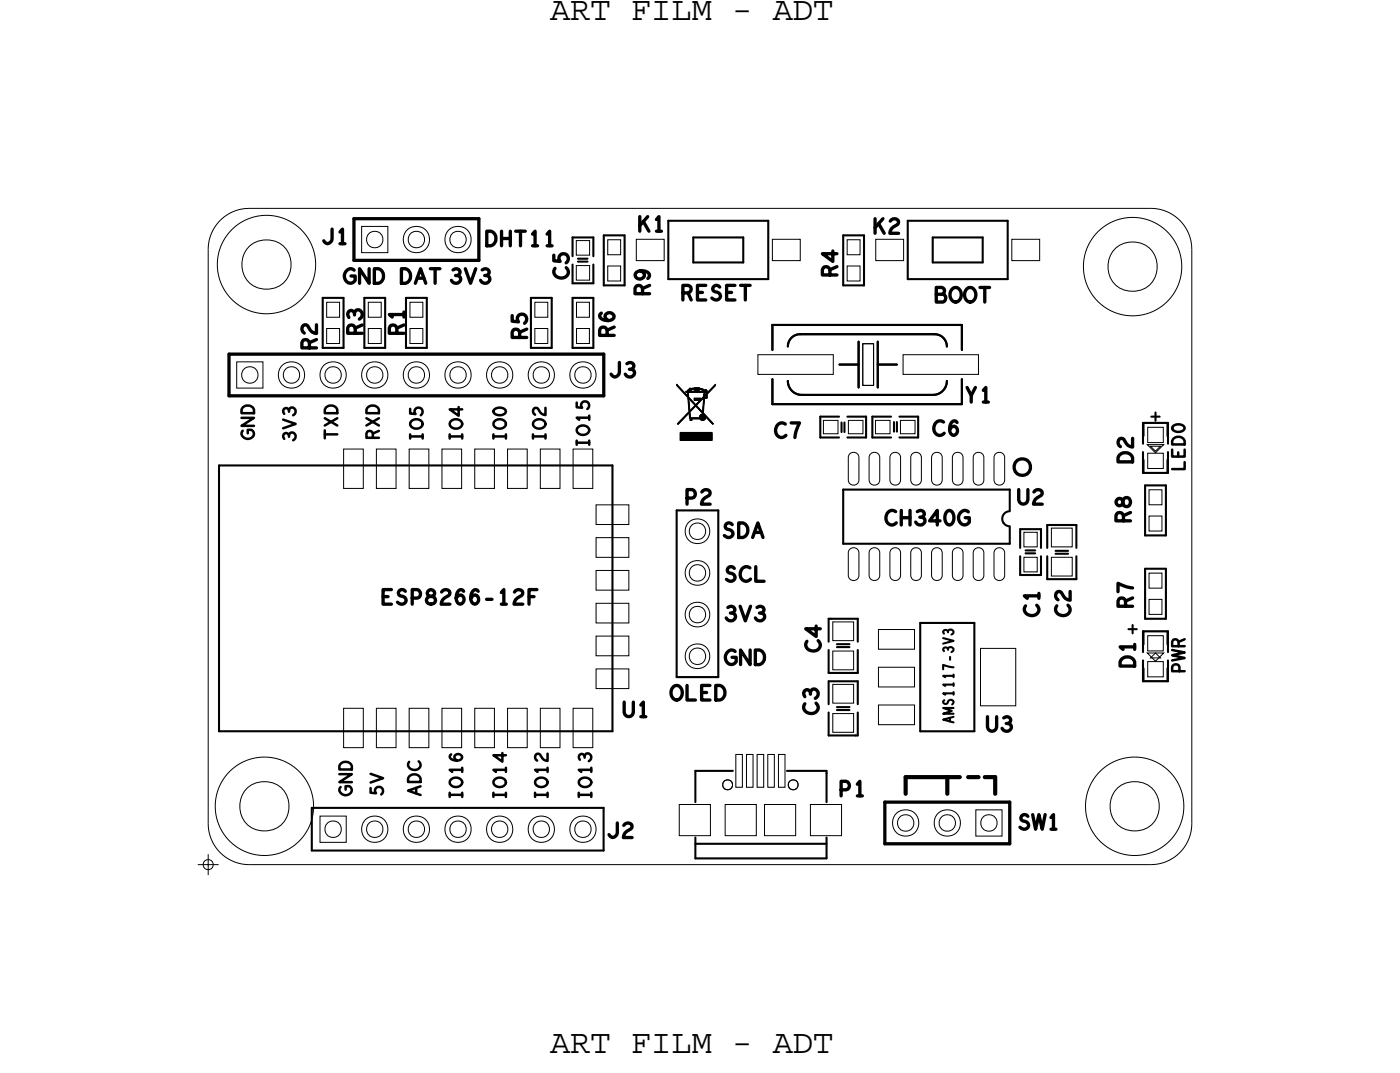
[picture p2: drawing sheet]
<svg xmlns="http://www.w3.org/2000/svg" width="85mm" height="65mm" viewBox="0 0 85 65" stroke-linecap="round" stroke-linejoin="round" font-family="sans-serif">
<defs><g id="words">
<g font-size="2.1">
<text x="33.6" y="1.2">ART FILM - ADT</text>
<text x="33.6" y="64.2">ART FILM - ADT</text>
</g>
<g font-size=".9">
<text x="29.6" y="15">DHT11</text>
<text x="38.9" y="14.1">K1</text>
<text x="22.1" y="20.4" transform="rotate(-90 22.1 20.4)">R3</text>
<text x="24.6" y="20.4" transform="rotate(-90 24.6 20.4)">R1</text>
<text x="41.5" y="18.3">RESET</text>
<text x="44.2" y="37.8">3V3</text>
</g>
<g font-size=".8">
<text x="18" y="26.9" transform="rotate(-90 18 26.9)">3V3</text>
<text x="36.1" y="48.8" transform="rotate(-90 36.1 48.8)">IO13</text>
</g>
<text font-size=".6" x="58.2" y="44.1" transform="rotate(-90 58.2 44.1)">AMS1117-3V3</text>
</g></defs>
<!-- layer: Board Outline -->
<path d="M57.8 47.4v1M58.5 47.4h-3.3v1M59.1 47.4h.6M60.1 47.4h.6v1" fill="none" stroke="#000" stroke-width=".25"/>
<g fill="none" stroke="#000" stroke-width=".06">
<path d="M13.5 13.4l.7-.5 1-.2h55a2.5 2.5 0 0 1 2.5 2.5v35a2.5 2.5 0 0 1-2.5 2.5h-55a2.5 2.5 0 0 1-2.5-2.5v-35l.2-1zM41.3 23.5h.1M41.3 23.4h.1M41.3 23.5l.1 .1M41.3 25.8h.1M41.3 23.6h.1M41.3 25.9h.1M41.4 23.6h.1M41.4 23.7h.1M41.4 25.8h-.1M41.5 23.7h.1M41.5 25.8h-.1"/>
<path d="M41.5 26.4v.4h1.9v-.4M41.5 26.8h1.9M41.5 26.7h1.9M41.5 26.6h1.9M41.5 26.5h1.9M41.5 26.4h1.9M41.5 25.7l-.1 .1M41.5 23.8h.1M41.5 25.7h-.1M41.5 25.7h.1M41.6 23.8h.1M41.6 25.6l-.1 .1"/>
<path d="M41.6 23.8l.1 .1M41.6 25.6h-.1M41.6 23.9h.1M41.6 25.5h.1M41.7 25.5l-.1 .1M41.7 23.9h.1M41.7 25.5h-.1M41.7 24h.1M41.8 25.5h-.1M41.8 24h.1M41.8 25.4h-.1M41.8 24l.1 .1"/>
<path d="M41.8 24.1h.2M41.9 25.3l-.1 .1M41.9 24.1l.1 .1M41.9 25.3h-.1M41.9 24.2h.1M41.9 25.2h.2M41.9 23.9h.1M41.9 24h.1M41.9 24l.1 .1M41.9 24.2l-.6-.8 .6 .7v-.2h-.1l.3-.2 .6-.1 .4 .2v.1h-.1v.1l.6-.6-.5 .6v.3h-.1l-.1 .9 .6 .7M41.9 24.2l.1 .9M42 24.2l.1 .1"/>
<path d="M42 25.3h-.1M42 24.3h.1M42 23.8h.2M42 24.4h.1M42 25.2h.1M42 24.4v.1M42 24.5h.1M42 24.6h.1M42 23.7h.9M42 25.2h-.1M42 24.6l.1 .1M42 24.7h.1"/>
<path d="M42 24.7l.1 .1M42 23.9h.9v.3l-.1 .1h-.5v.1h.4l-.3 .3-.4-.5zM42 24.8h.1M42 23.8h-.1M42 24.9h.1M42 25.1l-.7 .7 .7-.6 .1 .3M42 23.8h.1M42 25h.1M42 25h.2M42 25.1h.1M42 24.3l.4 .4-.3 .3zM42 25.3h.1"/>
<path d="M42 23.7h.8M42.1 25.3v.1M42.1 25.4h.1M42.1 25.5h.7zM42.1 25.5h.7M42.1 25.5v.1h.1v-.1h.5l.2 .1 .1-.1M42.1 25.5h.9M42.1 24.4h.1M42.1 25.6h.1M42.1 25.5h.1M42.1 25.1h-.1M42.2 24.4v.1"/>
<path d="M42.2 23.8h-.3M42.2 23.7h.5l.2 .1h-.7zM42.2 24.5h.1M42.2 25h-.1M42.2 25h.1M42.3 24.6h.1M42.3 24.9h-.1M42.3 24.3h.6M42.3 24.3h.5M42.3 24.6h.2M42.3 23.6h.4M42.3 23.8h.4"/>
<path d="M42.3 24.8h.2M42.4 24.8h-.1M42.4 24.7h.1M42.4 23.7h.2zM42.4 23.7h-.4M42.4 24.8l.4 .4-.1 .3h-.6v-.4zM42.5 24.8h.1M42.5 24.9h.1M42.6 24.6h-.1M42.6 24.9h.1M42.6 23.7h.3M42.6 25h.1"/>
<path d="M42.6 25h.2M42.7 24.5h-.1M42.7 25.4h.1M42.7 25h.1M42.7 25.3h.4M42.7 25.5h.3M42.7 25l.1 .1M42.7 25.3h.3M42.7 25.1h.2M42.7 24.4l-.1 .1M42.7 25.6h.3M42.8 25.3h.2"/>
<path d="M42.8 25.4h-.1M42.8 25.1h.1M42.8 24.4h-.1M42.8 25.6h.1M42.8 25.4h.1M42.8 24.4h-.5M42.8 25.5h.2h-.1M42.8 25.3l-.1 .1M42.8 25.2h.2M42.8 23.8h.2M42.8 25.2h.1M42.8 24.3h.3"/>
<path d="M42.9 24.2h.2M42.9 23.8h.2M42.9 24.3h-.1M42.9 25.3l.2 .1M42.9 24.1h.2M42.9 24h.2M42.9 25v.1M42.9 24.3l-.4 .4M42.9 24.3l-.1 .8-.3-.4M42.9 25h.1M42.9 24.9h.1M42.9 24.8h.1"/>
<path d="M42.9 25.5h.1M42.9 25.4h.2M42.9 24.7v.1M42.9 24.7h.1M42.9 24.6v.1M43 24.6h-.1M43 25.4h.2M43 24.5h-.1M43 24.4l-.1 .1M43 24.4h-.1M43 24.3h-.1M43 24.2h-.1"/>
<path d="M43 23.8h.1M43 24h-.1M43 23.9h-.1M43 24.1l-.1 .1M43 25.5l.1-.1 .4 .5M43.1 24.1v.1h-.1zM43.1 24.2h.1M43.1 24.1h.1M43.1 23.9h-1.3M43.1 25.5h.1zM43.1 23.8l-1.3 .1M43.1 24.3h-.3"/>
<path d="M43.1 24.1h-.2M43.1 24h-.2M43.1 25.4h-.3M43.2 25.5h.1M43.2 24h-.1M43.2 25.5l.1 .1M43.2 25.5h-.1h.1M43.2 25.6h.1M43.2 23.9h-.1M43.3 25.6l.1 .1M43.3 23.9h-.1M43.3 25.7h.1"/>
<path d="M43.3 23.8l-.1 .1M43.3 25.7l.2 .1M43.3 23.8h-.1M43.4 23.8h-.1M43.4 25.8h.1M43.4 23.7h-.1M43.4 26.4h-1.9M43.4 26.4h.1M43.5 23.7h-.1M43.5 25.9h.1M43.5 23.6h-.1M43.5 23.6h.1"/>
<path d="M43.6 23.6h-.1M43.6 23.5h.1M43.6 23.5l-.1 .1M43.6 23.4h.1M43.6 23.5h-.1"/>
<circle cx="42.9" cy="25.4" r=".07"/>
<circle cx="42.9" cy="25.4" r=".1"/>
</g>
<!-- layer: Components -->
<path d="M52.6 21h.7v2.5h-.7zM69.8 26.6v-.8h1.4v.8M69.8 28v.8h1.4v-.8M69.8 39.3v-.8h1.4v.8M70 27.1h1l-.5 .5zM70 39.8h1l-.5 .5zM70.2 27.2h.6l-.3 .3zM70.5 39.8l.3 .3h-.6zM69.8 40.7v.8h1.4v-.8" fill="none" stroke="#000" stroke-width=".06"/>
<g fill="none" stroke="#000" stroke-width=".13">
<path d="M19.7 18.2h1.3v3h-1.3zM22.2 18.2h1.3v3h-1.3zM24.8 18.2h1.2v3h-1.2zM32.4 18.2h1.3v3h-1.3zM34.9 18.2h1.3v3h-1.3zM34.9 15.6v-1.1h1.3v1.1M34.9 16.1v1.2h1.3v-1.2M35.3 15.9h.5M35.3 15.8h.5M36.8 14.3h1.3v3.1h-1.3zM40.8 13.5h6.1v3.5h-6.1zM42.3 14.5h3v1.5h-3z"/>
<path d="M51.4 14.3h1.3v3.1h-1.3zM55.4 13.5h6.1v3.5h-6.1zM56.9 14.5h3v1.5h-3zM13.4 28.4h24v16.2h-24zM41.3 31.1h2.5v10.2h-2.5zM47.1 21.3v-1.5h11.6v1.5M47.1 23.1v1.5h11.6v-1.5M48.1 23.2a.85 .85 0 0 0 .8 .9h8a.85 .85 0 0 0 .9-.9M48.1 21.1l.1-.4a.75 .75 0 0 1 .6-.3h8.2l.4 .1a.75 .75 0 0 1 .4 .6M50.5 39.1v-1.4h1.8v1.4M50.5 39.6v1.4h1.8v-1.4M51.1 39.3h.7"/>
<path d="M51.1 39.4h.7M51.2 25.4h-1.2v1.3h1.2M51.2 22.2h1.2M51.3 25.8v.5M51.5 25.8v.5M51.7 25.4h1.1v1.3h-1.1M52.4 20.8v2.8M53.5 22.2h1.2M53.5 20.8v2.8M54.4 25.4h-1.2v1.3h1.2M54.5 25.7v.6M54.7 25.7v.6"/>
<path d="M54.9 25.4h1.1v1.3h-1.1M56.1 38h3.3v6.6h-3.3zM61.6 31.2l-.3 .1-.2 .3 .2 .3 .3 .2M61.6 31.1v-1.3h-10.2v3.3h10.2v-1M62.2 33.4v-1.1h1.3v1.1M62.2 33.9v1.1h1.3v-1.1M62.6 33.7h.5M62.6 33.5h.5M63.9 33.4v-1.4h1.8v1.4M63.9 33.9v1.4h1.8v-1.4M64.4 33.8h.8M64.4 33.6h.8"/>
<path d="M68.8 38.3h.5M69.1 38.1v.5M69.7 27v-1.2h1.5v1.2M69.7 27.6v1.2h1.5v-1.2M69.7 39.7v-1.2h1.5v1.2M69.8 29.6h1.3v3h-1.3zM69.8 34.7h1.3v3h-1.3zM70.2 25.4h.5M70.5 25.1v.5M19 49.2h17.8v2.6h-17.8zM42.4 51v1.3h8v-1.3M42.4 51.4h8"/>
<path d="M44.7 47h-2.3v1.9M48 47h2.4v1.9M50.5 42.9v-1.4h1.8v1.4M50.5 43.4v1.4h1.8v-1.4M51.1 43.3h.7M51.1 43.1h.7M69.7 40.3v1.2h1.5v-1.2"/>
</g>
<g fill="none" stroke="#000" stroke-width=".2">
<path d="M21.6 13.3h7.6v2.6h-7.6zM14 21.6h22.8v2.5h-22.8zM54 48.9h7.6v2.5h-7.6z"/>
<circle cx="62.4" cy="28.5" r=".5"/>
</g>
<!-- layer: Nets -->
<g fill="none" stroke="#000" stroke-width=".06">
<path d="M19.9 18.4h.8v.9h-.8zM22.1 13.8h1.6v1.6h-1.6zM22.5 18.4h.8v.9h-.8zM25 18.4h.8v.9h-.8zM32.6 18.4h.8v.9h-.8zM35.2 16.2h.8v.9h-.8zM35.2 14.7h.8v.9h-.8zM35.2 18.4h.8v.9h-.8zM37.1 14.6h.8v.9h-.8zM37.1 16.2h.8v.9h-.8zM38.8 14.6h1.7v1.3h-1.7zM47.1 14.6h1.7v1.3h-1.7z"/>
<path d="M51.7 14.6h.8v.9h-.8zM51.7 16.2h.8v.9h-.8zM53.4 14.6h1.7v1.3h-1.7zM61.7 14.6h1.7v1.3h-1.7zM14.4 22.1h1.6v1.6h-1.6zM19.9 20h.8v.9h-.8zM21 27.4h1.2v2.4h-1.2zM22.5 20h.8v.9h-.8zM23 27.4h1.2v2.4h-1.2zM25 27.4h1.2v2.4h-1.2zM25 20h.8v.9h-.8zM27 27.4h1.2v2.4h-1.2z"/>
<path d="M29 27.4h1.2v2.4h-1.2zM31 27.4h1.2v2.4h-1.2zM32.6 20h.8v.9h-.8zM33 27.4h1.2v2.4h-1.2zM35 27.4h1.2v2.4h-1.2zM35.2 20h.8v.9h-.8zM36.4 36.8h2v1.2h-2zM36.4 34.8h2v1.2h-2zM36.4 32.8h2v1.2h-2zM36.4 30.8h2v1.2h-2zM36.4 38.8h2v1.2h-2zM46.2 21.6h4.6v1.2h-4.6z"/>
<path d="M50.2 25.6h.9v.8h-.9zM50.8 37.9h1.3v1.1h-1.3zM50.8 39.7h1.3v1.1h-1.3zM51.8 25.6h.8v.8h-.8zM51.8 27.7l.3-.1 .2 .1 .1 .2v1.3l-.1 .3-.2 .1-.3-.1-.1-.3v-1.3zM51.8 33.5l.3-.1 .2 .1 .1 .2v1.4l-.1 .2-.2 .1-.3-.1-.1-.2v-1.4zM53.1 27.7l.2-.1 .3 .1 .1 .2v1.3l-.1 .3-.3 .1-.2-.1-.1-.3v-1.3zM53.1 33.5l.2-.1 .3 .1 .1 .2v1.4l-.1 .2-.3 .1-.2-.1-.1-.2v-1.4zM53.4 25.6h.9v.8h-.9zM53.6 38.4h2.2v1.2h-2.2zM54.4 27.7l.2-.1 .2 .1 .1 .2v1.3l-.1 .3-.2 .1-.2-.1-.1-.3v-1.3zM54.4 33.5l.2-.1 .2 .1 .1 .2v1.4l-.1 .2-.2 .1-.2-.1-.1-.2v-1.4z"/>
<path d="M54.9 25.6h.9v.8h-.9zM55.1 21.6h4.6v1.2h-4.6zM55.7 27.7l.2-.1 .2 .1 .1 .2v1.3l-.1 .3-.2 .1-.2-.1-.1-.3v-1.3zM55.7 33.5l.2-.1 .2 .1 .1 .2v1.4l-.1 .2-.2 .1-.2-.1-.1-.2v-1.4zM56.9 33.5l.2-.1 .3 .1 .1 .2v1.4l-.1 .2-.3 .1-.2-.1-.1-.2v-1.4zM56.9 27.7l.2-.1 .3 .1 .1 .2v1.3l-.1 .3-.3 .1-.2-.1-.1-.3v-1.3zM58.2 33.5l.2-.1 .2 .1 .1 .2v1.4l-.1 .2-.2 .1-.2-.1-.1-.2v-1.4zM58.2 27.7l.2-.1 .2 .1 .1 .2v1.3l-.1 .3-.2 .1-.2-.1-.1-.3v-1.3zM59.5 33.5l.2-.1 .2 .1 .1 .2v1.4l-.1 .2-.2 .1-.2-.1-.1-.2v-1.4zM59.5 27.7l.2-.1 .2 .1 .1 .2v1.3l-.1 .3-.2 .1-.2-.1-.1-.3v-1.3zM59.8 39.5h2.2v3.5h-2.2zM60.7 27.7l.3-.1 .2 .1 .1 .2v1.3l-.1 .3-.2 .1-.3-.1-.1-.3v-1.3z"/>
<path d="M60.7 33.5l.3-.1 .2 .1 .1 .2v1.4l-.1 .2-.2 .1-.3-.1-.1-.2v-1.4zM62.5 32.4h.8v.9h-.8zM62.5 34h.8v.9h-.8zM64.1 32.2h1.3v1.1h-1.3zM64.1 34h1.3v1.1h-1.3zM70 27.6h1v1h-1zM70 38.7h1v1h-1zM70 26h1v1h-1zM70.1 29.9h.8v.9h-.8zM70.1 36.5h.8v.9h-.8zM70.1 31.5h.8v.9h-.8zM70.1 34.9h.8v.9h-.8z"/>
<path d="M19.5 49.7h1.6v1.6h-1.6zM21 43.2h1.2v2.4h-1.2zM23 43.2h1.2v2.4h-1.2zM25 43.2h1.2v2.4h-1.2zM27 43.2h1.2v2.4h-1.2zM29 43.2h1.2v2.4h-1.2zM31 43.2h1.2v2.4h-1.2zM33 43.2h1.2v2.4h-1.2zM35 43.2h1.2v2.4h-1.2zM36.4 40.8h2v1.2h-2zM41.4 49h1.9v1.9h-1.9zM44.2 47.6l.2-.1 .2 .1 .1 .2-.1 .2-.2 .1-.2-.1-.1-.2z"/>
<path d="M44.2 49h1.9v1.9h-1.9zM44.9 46h.4v2h-.4zM45.5 46h.4v2h-.4zM46.2 46h.4v2h-.4zM46.6 49h1.9v1.9h-1.9zM46.8 46h.4v2h-.4zM47.5 46h.4v2h-.4zM48.2 47.6l.2-.1 .2 .1 .1 .2-.1 .2-.2 .1-.2-.1-.1-.2zM49.4 49h1.9v1.9h-1.9zM50.8 43.5h1.3v1.1h-1.3zM50.8 41.7h1.3v1.2h-1.3zM53.6 43h2.2v1.2h-2.2z"/>
<path d="M53.6 40.7h2.2v1.2h-2.2zM59.5 49.4h1.6v1.6h-1.6zM70 40.3h1v1h-1z"/>
<circle cx="16.2" cy="16.1" r="1.51"/>
<circle cx="16.3" cy="16.1" r="3"/>
<circle cx="22.9" cy="14.6" r=".5"/>
<circle cx="25.4" cy="14.6" r=".5"/>
<circle cx="25.4" cy="14.6" r=".81"/>
<circle cx="27.9" cy="14.6" r=".5"/>
<circle cx="27.9" cy="14.6" r=".81"/>
<circle cx="69.1" cy="16.3" r="1.51"/>
<circle cx="69.1" cy="16.3" r="3"/>
<circle cx="15.2" cy="22.9" r=".5"/>
<circle cx="17.8" cy="22.9" r=".5"/>
<circle cx="17.8" cy="22.9" r=".81"/>
<circle cx="20.3" cy="22.9" r=".5"/>
<circle cx="20.3" cy="22.9" r=".81"/>
<circle cx="22.9" cy="22.9" r=".5"/>
<circle cx="22.9" cy="22.9" r=".81"/>
<circle cx="25.4" cy="22.9" r=".5"/>
<circle cx="25.4" cy="22.9" r=".81"/>
<circle cx="27.9" cy="22.9" r=".5"/>
<circle cx="27.9" cy="22.9" r=".81"/>
<circle cx="30.5" cy="22.9" r=".5"/>
<circle cx="30.5" cy="22.9" r=".81"/>
<circle cx="33" cy="22.9" r=".5"/>
<circle cx="33" cy="22.9" r=".81"/>
<circle cx="35.6" cy="22.9" r=".5"/>
<circle cx="35.6" cy="22.9" r=".81"/>
<circle cx="42.5" cy="34.9" r=".5"/>
<circle cx="42.5" cy="37.5" r=".5"/>
<circle cx="42.5" cy="32.4" r=".5"/>
<circle cx="42.5" cy="34.9" r=".76"/>
<circle cx="42.5" cy="37.5" r=".76"/>
<circle cx="42.5" cy="32.4" r=".76"/>
<circle cx="16.1" cy="49.2" r="1.51"/>
<circle cx="16.1" cy="49.1" r="3"/>
<circle cx="20.3" cy="50.5" r=".5"/>
<circle cx="22.9" cy="50.5" r=".5"/>
<circle cx="22.9" cy="50.5" r=".81"/>
<circle cx="25.4" cy="50.5" r=".5"/>
<circle cx="25.4" cy="50.5" r=".81"/>
<circle cx="27.9" cy="50.5" r=".5"/>
<circle cx="27.9" cy="50.5" r=".81"/>
<circle cx="30.5" cy="50.5" r=".5"/>
<circle cx="30.5" cy="50.5" r=".81"/>
<circle cx="33" cy="50.5" r=".5"/>
<circle cx="33" cy="50.5" r=".81"/>
<circle cx="35.6" cy="50.5" r=".5"/>
<circle cx="35.6" cy="50.5" r=".81"/>
<circle cx="42.5" cy="40" r=".5"/>
<circle cx="42.5" cy="40" r=".76"/>
<circle cx="55.2" cy="50.2" r=".5"/>
<circle cx="55.2" cy="50.2" r=".81"/>
<circle cx="57.8" cy="50.2" r=".5"/>
<circle cx="57.8" cy="50.2" r=".81"/>
<circle cx="60.3" cy="50.2" r=".5"/>
<circle cx="69.2" cy="49.2" r="1.51"/>
<circle cx="69.2" cy="49.1" r="3"/>
</g>
<!-- layer: Text -->
<g fill="none" stroke="#000" stroke-width=".15">
<path d="M14.7 25.5h.8l-.8 .5h.8M14.8 26.3a.34 .34 0 0 0 .3 .5 .34 .34 0 0 0 .3-.5l-.3-.1v.2M14.8 24.8a.4 .4 0 0 1 .5 0 .4 .4 0 0 1 .2 .4h-.8zM17.3 25.6l.7 .2-.7 .3M17.6 25a.19 .19 0 0 0-.3-.1 .19 .19 0 0 0 0 .3M17.6 26.5a.19 .19 0 0 0-.3-.1 .19 .19 0 0 0 0 .3M19.8 25.5l.8 .4M19.8 26.2v.5M19.8 26.5h.8M19.9 24.8a.4 .4 0 0 1 .5 0 .4 .4 0 0 1 .2 .4h-.8zM20.6 25.5l-.8 .4M22.4 25.5l.7 .4"/>
<path d="M22.4 24.8a.4 .4 0 0 1 .5 0 .4 .4 0 0 1 .2 .4h-.7zM22.7 26.7v-.4h-.3v.4h.7M23.1 25.5l-.7 .4M23.1 26.3l-.4 .1M25 24.9v.3h.3a.25 .25 0 0 1 .1-.3 .25 .25 0 0 1 .4 .1 .25 .25 0 0 1-.1 .3M25 26.6h.8M25 26.5v.2M25.1 25.7a.34 .34 0 0 1 .5-.1 .34 .34 0 0 1 0 .5 .34 .34 0 0 1-.4 0 .34 .34 0 0 1-.1-.4zM25.8 26.5v.2M27.4 26.6h.8M27.4 26.5v.2M27.5 25.7a.34 .34 0 0 1 .5-.1 .34 .34 0 0 1 .1 .5 .34 .34 0 0 1-.5 0 .34 .34 0 0 1-.1-.4z"/>
<path d="M28 24.8v.5l-.6-.3h.8M28.2 26.5v.2M30.1 26.6h.8M30.1 26.5v.2M30.2 25.7a.34 .34 0 0 1 .5-.1 .34 .34 0 0 1 0 .5 .34 .34 0 0 1-.4 0 .34 .34 0 0 1-.1-.4zM30.2 24.9a.39 .39 0 0 1 .6 .3 .39 .39 0 0 1-.4 .1 .39 .39 0 0 1-.3-.3zM30.9 26.5v.2M32.5 26.6h.8M32.5 26.5v.2M32.6 25.7a.34 .34 0 0 1 .5-.1 .34 .34 0 0 1 0 .5 .34 .34 0 0 1-.4 0 .34 .34 0 0 1-.1-.4zM33.3 24.9v.4a.64 .64 0 0 1-.5-.4l-.3 .1v.1l.1 .2M33.3 26.5v.2"/>
<path d="M35.2 24.5v.3l.3 .1a.25 .25 0 0 1 .1-.4 .25 .25 0 0 1 .3 .1 .25 .25 0 0 1-.1 .3M35.2 27h.7M35.2 26.9v.2M35.2 26.1a.34 .34 0 0 1 .5-.2 .34 .34 0 0 1 .1 .5 .34 .34 0 0 1-.4 .1 .34 .34 0 0 1-.2-.4zM35.9 25.5h-.7l.1 .1M35.9 25.3v.3M35.9 26.9v.2M71.5 27.4v.4h.8v-.4M71.5 39.6l.8 .2-.8 .1 .8 .2-.8 .2M71.5 26a.39 .39 0 0 1 .4-.1 .39 .39 0 0 1 .3 .3 .39 .39 0 0 1-.4 .1 .39 .39 0 0 1-.3-.3zM71.6 26.7a.4 .4 0 0 1 .5 0 .4 .4 0 0 1 .2 .4h-.8zM71.9 27.6v.2"/>
<path d="M71.9 39.4v-.4h-.3l-.1 .4h.8M72.3 28.2v.4h-.8M72.3 39l-.4 .1M20.7 47.2h.8l-.8 .5h.8M20.8 48a.34 .34 0 0 0 .3 .5 .34 .34 0 0 0 .3-.5l-.3-.1v.2M20.8 46.5a.4 .4 0 0 1 .5 0 .4 .4 0 0 1 .2 .4h-.8zM22.6 47.2l.8 .2-.8 .3M22.6 48v.3l.3 .1a.25 .25 0 0 1 .1-.4 .25 .25 0 0 1 .4 .1 .25 .25 0 0 1-.1 .3M25 47.3a.4 .4 0 0 1 .5-.1 .4 .4 0 0 1 .2 .5h-.8zM25.4 48v.4M25.5 46.4a.35 .35 0 0 1-.2 .6 .35 .35 0 0 1-.3-.6M25.7 47.9l-.8 .3 .8 .3"/>
<path d="M27.4 48.4h.8M27.4 48.3v.3M27.5 47.5a.34 .34 0 0 1 .5-.1 .34 .34 0 0 1 .1 .5 .34 .34 0 0 1-.5 0 .34 .34 0 0 1-.1-.4zM27.5 46a.39 .39 0 0 0 .3 .4 .39 .39 0 0 0 .4-.3 .22 .22 0 0 0-.3-.1 .22 .22 0 0 0 0 .4M28.2 46.9h-.8l.2 .1M28.2 46.8v.2M28.2 48.3v.3M30.1 48.4h.8M30.1 48.3v.3M30.2 47.5a.34 .34 0 0 1 .5-.1 .34 .34 0 0 1 0 .5 .34 .34 0 0 1-.4 0 .34 .34 0 0 1-.1-.4zM30.6 45.9v.5l-.5-.4h.8M30.9 46.9h-.8l.2 .1"/>
<path d="M30.9 46.8v.2M30.9 48.3v.3M32.6 48.4h.8M32.6 48.3v.3M32.7 47.5a.34 .34 0 0 1 .5-.1 .34 .34 0 0 1 .1 .5 .34 .34 0 0 1-.5 0 .34 .34 0 0 1-.1-.4zM33.4 45.9v.5a.64 .64 0 0 1-.5-.5l-.2 .1v.2l.1 .2M33.4 46.9h-.8l.2 .1M33.4 46.8v.2M33.4 48.3v.3M35.3 48.4h.8M35.3 48.3v.3M35.4 47.5a.34 .34 0 0 1 .5-.1 .34 .34 0 0 1 0 .5 .34 .34 0 0 1-.4 0 .34 .34 0 0 1-.1-.4z"/>
<path d="M35.7 46.1a.19 .19 0 0 0-.3-.1 .19 .19 0 0 0 0 .3M36.1 46.9h-.8l.2 .1M71.9 40.9v-.3l-.2-.1-.2 .1v.3h.8"/>
</g>
<g fill="none" stroke="#000" stroke-width=".2">
<path d="M19.3 19.8v.5a.75 .75 0 0 1-.6-.5h-.1a.28 .28 0 0 0-.2 .2 .28 .28 0 0 0 .2 .3M20.3 14l-.1 .7-.2 .2-.3-.2M20.7 14.1l.2-.1v.9M20.7 14.9h.3M21.6 16.5a.4 .4 0 0 0-.6 .3 .4 .4 0 0 0 .6 .4l.1-.4h-.3M21.6 19.1a.23 .23 0 0 0-.3-.1 .23 .23 0 0 0 0 .3M22.5 16.4v.9l-.6-.9v.9M22.8 16.4a.46 .46 0 0 1 .6 .4 .46 .46 0 0 1-.6 .5zM24.5 16.4a.46 .46 0 0 1 .5 .4 .46 .46 0 0 1-.5 .5zM24.6 19.2h-.9l.2 .1M25.3 17.3l.4-.9 .3 .9M25.5 17h.4"/>
<path d="M26.3 16.4h.5M26.5 16.4v.9M27.6 16.5a.23 .23 0 0 1 .4-.1 .23 .23 0 0 1-.1 .4M27.8 16.8a.26 .26 0 0 1 .3 .4 .26 .26 0 0 1-.5 0l-.1-.1M28.4 16.4l.3 .9 .3-.9M29.4 16.5a.23 .23 0 0 1 .4-.1 .23 .23 0 0 1-.1 .4M29.6 16.8a.26 .26 0 0 1 .3 .4 .26 .26 0 0 1-.5 0l-.1-.1M29.7 14.1a.46 .46 0 0 1 .6 .4 .46 .46 0 0 1-.6 .5zM30.6 14.1v.9M31.1 14.1v.9M31.2 19.2v.4h.4a.3 .3 0 0 1 .1-.4 .3 .3 0 0 1 .4 .1 .3 .3 0 0 1-.1 .4M31.5 14.1h.5"/>
<path d="M31.7 14.1v.9M32.5 14.3l.1-.2v.9M33.4 14.3l.1-.2v.9M33.8 15.6v.3h.4a.3 .3 0 0 1 0-.4 .3 .3 0 0 1 .5 .1 .3 .3 0 0 1-.2 .4M34.5 16.3a.41 .41 0 0 1-.3 .7 .41 .41 0 0 1-.3-.6M36.7 19.1h-.1a.46 .46 0 0 0 .3 .5 .46 .46 0 0 0 .5-.2 .26 .26 0 0 0-.1-.3 .26 .26 0 0 0-.3 .1 .26 .26 0 0 0 .1 .3M37.5 19.9l-.5 .2M39 13.2v.9M39.1 16.5a.27 .27 0 0 1 .2 .3 .27 .27 0 0 1-.3 .2 .27 .27 0 0 1-.2-.3 .27 .27 0 0 1 .3-.2l.4 .1a.22 .22 0 0 1 0 .4M39.2 17.9v-.3a.23 .23 0 0 0-.2-.2 .23 .23 0 0 0-.3 .2v.3h.9M39.5 13.2l-.5 .6M39.6 17.4l-.4 .2"/>
<path d="M40 13.4l.2-.2v.9M41.7 17.9h.3a.23 .23 0 0 0 .2-.3 .23 .23 0 0 0-.2-.2h-.3v.9M43.1 17.4h-.6v.9h.6M43.9 17.5a.22 .22 0 0 0-.3-.1 .22 .22 0 0 0 0 .4 .28 .28 0 0 1 .3 .4l-.2 .1-.3-.1M44.8 17.4h-.5v.9h.5M45.2 17.4h.6M45.5 17.4v.9M50.6 16.8v-.4a.23 .23 0 0 0-.2-.1 .23 .23 0 0 0-.2 .1v.4h.9M50.8 15.3v.6l-.6-.4h.9M51.1 16.3l-.5 .1M53.4 13.3v.9M53.6 13.6l.3 .6"/>
<path d="M53.9 13.3l-.5 .6M54.3 13.5a.25 .25 0 0 1 .3-.2 .25 .25 0 0 1 .1 .4 .61 .61 0 0 0-.4 .5h.5M57.1 17.9h.4a.25 .25 0 0 1 .2 .3 .25 .25 0 0 1-.2 .2h-.4v-.9l.4 .1 .1 .1-.1 .2M58.1 17.6a.4 .4 0 0 1 .5 .4 .4 .4 0 0 1-.5 .3l-.1-.3zM59 17.6a.4 .4 0 0 1 .5 .4 .4 .4 0 0 1-.5 .3l-.2-.3zM59.8 17.5h.6M60.1 17.5v.9M18.9 21.2v-.3a.23 .23 0 0 0-.3-.2 .23 .23 0 0 0-.2 .2v.3h.9M19.3 20.7l-.4 .2M21.7 20.3v-.3a.23 .23 0 0 0-.3-.2 .23 .23 0 0 0-.2 .2v.3h.9M23.4 36.4h.3M23.9 35.9h-.5v.9h.5"/>
<path d="M24.2 20.3v-.3a.23 .23 0 0 0-.2-.2 .23 .23 0 0 0-.3 .2v.3h.9M24.7 36a.22 .22 0 0 0-.3 0 .22 .22 0 0 0 0 .3 .28 .28 0 0 1 .3 .4l-.1 .1-.4-.1M25.1 36.5h.4a.27 .27 0 0 0 .2-.3 .27 .27 0 0 0-.2-.3h-.4v.9M26.1 36a.21 .21 0 0 0 .1 .4 .26 .26 0 0 1 .3 .2 .26 .26 0 0 1-.3 .3 .26 .26 0 0 1-.2-.4l.2-.1a.22 .22 0 0 0 .3-.3 .23 .23 0 0 0-.2-.2 .23 .23 0 0 0-.2 .1zM26.9 36.1a.25 .25 0 0 1 .4-.2 .25 .25 0 0 1 .1 .4 .61 .61 0 0 0-.5 .5h.5M28.3 36h-.1a.46 .46 0 0 0-.4 .3 .46 .46 0 0 0 .2 .5 .26 .26 0 0 0 .3-.2 .26 .26 0 0 0-.1-.3 .26 .26 0 0 0-.4 .2M29.2 36h-.1a.46 .46 0 0 0-.4 .3 .46 .46 0 0 0 .2 .5 .26 .26 0 0 0 .3-.2 .26 .26 0 0 0-.2-.3 .26 .26 0 0 0-.3 .2M29.7 36.5h.3M30.6 36.1l.1-.2v.9M30.6 36.8h.3M31.4 36.1a.25 .25 0 0 1 .3-.2 .25 .25 0 0 1 .1 .4 .61 .61 0 0 0-.4 .5h.5M31.7 20.6v-.3a.23 .23 0 0 0-.2-.2 .23 .23 0 0 0-.3 .2v.3h.9"/>
<path d="M32.1 20.1l-.4 .2M32.3 36.4h.3M32.8 35.9h-.5v.9M37 20.4v-.3a.23 .23 0 0 0-.2-.2 .23 .23 0 0 0-.2 .2v.3h.9M37.8 22.1v.7l-.3 .2-.2-.2M38.2 22.2a.23 .23 0 0 1 .4 0 .23 .23 0 0 1-.1 .3M38.4 22.5a.26 .26 0 0 1 .3 .4 .26 .26 0 0 1-.5 0l-.1-.1M41.9 30.4h.3a.27 .27 0 0 0 .2-.3 .27 .27 0 0 0-.2-.3h-.3v.9M42.8 30a.25 .25 0 0 1 .4-.2 .25 .25 0 0 1 .1 .4 .61 .61 0 0 0-.5 .5h.5M44.4 37a.23 .23 0 0 1 .4 0 .23 .23 0 0 1-.1 .4M44.7 32a.22 .22 0 0 0-.4-.1 .22 .22 0 0 0 .1 .4 .28 .28 0 0 1 .3 .3l-.2 .2-.3-.2M44.8 34.6a.22 .22 0 0 0-.3 0 .22 .22 0 0 0 0 .3 .28 .28 0 0 1 .3 .4l-.2 .1-.3-.1"/>
<path d="M44.8 39.7a.4 .4 0 0 0-.6 .4 .4 .4 0 0 0 .6 .3l.1-.3h-.2M45.1 31.9a.46 .46 0 0 1 .5 .4 .46 .46 0 0 1-.5 .5zM45.1 37l.4 .8 .3-.8M45.7 34.6a.41 .41 0 0 0-.6 .4 .41 .41 0 0 0 .6 .4l.1-.1M45.8 39.6v.9l-.6-.9v.9M45.9 32.8l.3-.9 .3 .9M46 32.4h.4M46.1 39.6a.46 .46 0 0 1 .5 .5 .46 .46 0 0 1-.5 .4zM46.1 34.5v.9h.5M46.2 37a.23 .23 0 0 1 .3 0 .23 .23 0 0 1-.1 .4M47.9 25.9a.41 .41 0 0 0-.6 .3 .41 .41 0 0 0 .6 .4v-.1M48.3 25.8h.5l-.3 .9"/>
<path d="M49.8 38.2v.6l-.7-.5h.9M49.9 39a.41 .41 0 0 1-.3 .7 .41 .41 0 0 1-.4-.6M54.6 31.2a.41 .41 0 0 0-.6 .3 .41 .41 0 0 0 .6 .4h.1M55 31.6h.5M55 31.1v.9M55.5 31.1v.9M56 31.2a.23 .23 0 0 1 .3 0 .23 .23 0 0 1-.1 .3M56.1 31.5a.26 .26 0 0 1 .3 .4 .26 .26 0 0 1-.5 0v-.1M57.3 31.7h-.6l.5-.6v.9M57.6 25.7a.41 .41 0 0 0-.6 .4 .41 .41 0 0 0 .5 .4l.1-.1M57.7 31.2a.33 .33 0 0 1 .5 .1 .33 .33 0 0 1 0 .4 .27 .27 0 0 1-.3 .3 .27 .27 0 0 1-.3-.3zM58.4 25.8l-.1-.1a.46 .46 0 0 0-.4 .3 .46 .46 0 0 0 .2 .5 .26 .26 0 0 0 .3-.1 .26 .26 0 0 0-.1-.4 .26 .26 0 0 0-.4 .2"/>
<path d="M59 23.6l.2 .5v.4M59.1 31.2a.4 .4 0 0 0-.6 .3 .4 .4 0 0 0 .6 .4v-.3h-.2M59.5 23.6l-.3 .5M60 23.8l.1-.2v.9M60 24.5h.3M62.1 29.8v.7a.28 .28 0 0 0 .3 .2 .28 .28 0 0 0 .3-.2v-.7M63.1 30a.25 .25 0 0 1 .3-.2 .25 .25 0 0 1 .1 .4 .61 .61 0 0 0-.5 .5h.6M63.2 36.9a.41 .41 0 0 1-.3 .6 .41 .41 0 0 1-.3-.6M63.4 36.3h-.9l.2 .2M63.4 36.2v.3M65.1 36.9a.41 .41 0 0 1-.3 .6 .41 .41 0 0 1-.3-.6M65.3 36.1v.5a.75 .75 0 0 1-.6-.5h-.1a.28 .28 0 0 0-.2 .2 .28 .28 0 0 0 .1 .3"/>
<path d="M68.2 30.4a.22 .22 0 0 0-.1 .3 .22 .22 0 0 0 .3 .1 .22 .22 0 0 0 .1-.3 .24 .24 0 0 1 .4-.1 .24 .24 0 0 1 0 .4 .24 .24 0 0 1-.4-.1 .22 .22 0 0 0-.2-.3zM68.3 27.7a.46 .46 0 0 1 .6-.1 .46 .46 0 0 1 .2 .6h-.9zM68.5 31.7v-.3a.23 .23 0 0 0-.2-.2 .23 .23 0 0 0-.2 .2v.3h.9M68.7 37v-.4a.23 .23 0 0 0-.3-.2 .23 .23 0 0 0-.2 .2v.4h.9M69 31.2l-.5 .2M69.1 26.7v.5a.75 .75 0 0 1-.6-.5h-.1a.28 .28 0 0 0-.2 .3 .28 .28 0 0 0 .1 .2M69.1 35.8l-.9-.2v.5M69.1 36.4l-.4 .2M69.2 39.4h-.9l.2 .2M69.2 39.3v.3M37.7 50.2l-.1 .7-.2 .1-.3-.1M38 50.3a.25 .25 0 0 1 .4-.1 .25 .25 0 0 1 .1 .3 .61 .61 0 0 0-.5 .5h.6"/>
<path d="M38.1 42.8v.6a.28 .28 0 0 0 .3 .3 .28 .28 0 0 0 .2-.3v-.6M39.1 43l.1-.2v.9M39.1 43.7h.3M41.1 41.9a.4 .4 0 0 1 .5 .3 .4 .4 0 0 1-.5 .4l-.2-.3zM41.9 41.8v.9h.5M42.8 42.2h.3M43.3 41.8h-.5v.9h.5M43.7 41.8a.46 .46 0 0 1 .5 .4 .46 .46 0 0 1-.5 .5zM49.4 42.2a.23 .23 0 0 0-.3-.1 .23 .23 0 0 0 0 .4M49.4 42.3a.26 .26 0 0 1 .4-.3 .26 .26 0 0 1 0 .5l-.1 .1M49.8 42.9a.41 .41 0 0 1-.3 .6 .41 .41 0 0 1-.4-.6M51.3 48.1h.3a.27 .27 0 0 0 .2-.2 .27 .27 0 0 0-.2-.3h-.3v.9"/>
<path d="M52.3 47.8l.2-.2v.9M52.3 48.5h.3M60.2 43.7v.6a.28 .28 0 0 0 .3 .3 .28 .28 0 0 0 .3-.3v-.6M61.2 43.8a.23 .23 0 0 1 .4-.1 .23 .23 0 0 1-.1 .4M61.4 44.1a.26 .26 0 0 1 .3 .4 .26 .26 0 0 1-.5 0l-.1-.1M62.7 49.8a.22 .22 0 0 0-.3-.1 .22 .22 0 0 0 0 .3 .28 .28 0 0 1 .3 .4l-.2 .1-.3-.1M63 49.7l.2 .8 .2-.8 .2 .8 .2-.8M64.1 49.8l.2-.1v.8M64.1 50.5h.3M68.4 40.2a.46 .46 0 0 1 .6-.1 .46 .46 0 0 1 .2 .5h-.9z"/>
</g>
<path d="M57.5 38.9l.7 .2-.7 .1M57.8 38.5a.14 .14 0 0 0-.2-.1 .14 .14 0 0 0 0 .2M57.8 39.5a.14 .14 0 0 0-.2 0 .14 .14 0 0 0 0 .2M57.6 42.7v.2h.2a.2 .2 0 0 1 .1-.2 .2 .2 0 0 1 .3 .1l-.1 .1M58.2 40.7l-.7-.2v.3M58.2 41.2h-.7l.2 .1M58.2 41.7h-.7l.2 .1M58.2 42.3h-.7h.2M58.2 43.2h-.7l.6 .1-.6 .2h.7M58.2 43.7l-.7 .2 .7 .1" fill="none" stroke="#000" stroke-width=".13"/>
<!-- layer: Drawing Origin -->
<path d="M12.1 52.7h1.2M12.5 52.5l.2-.1 .2 .1 .1 .2-.1 .2-.2 .1-.2-.1-.1-.2zM12.7 52.1v1.2" fill="none" stroke="#000" stroke-width=".06"/>
<use href="#words"/>
</svg>
